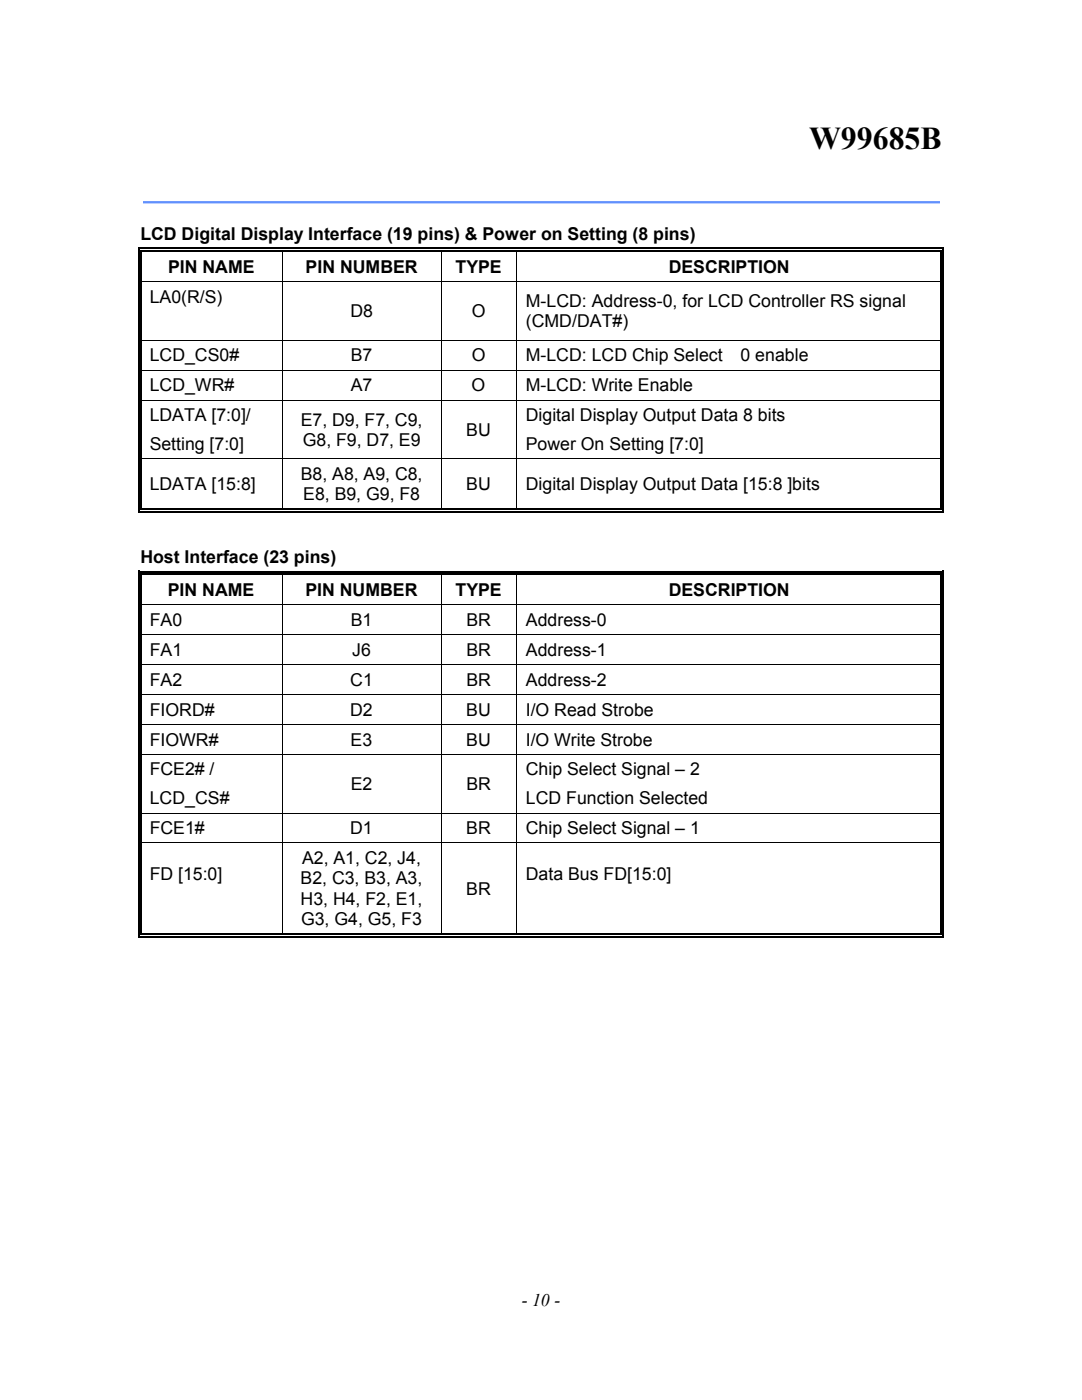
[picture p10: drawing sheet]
<svg xmlns="http://www.w3.org/2000/svg" width="216mm" height="279mm" viewBox="0 0 216 279" stroke-linecap="round" stroke-linejoin="round" font-family="sans-serif">
<defs><g id="words">
<text font-size="6.3" x="161.5" y="29.8">W99685B</text>
<g font-size="3.5">
<text x="28" y="47.8">LCD Digital Display Interface (19 pins) &amp; Power on Setting (8 pins)</text>
<text x="33.5" y="54.5">PIN NAME</text>
<text x="61" y="54.5">PIN NUMBER</text>
<text x="90.9" y="54.5">TYPE</text>
<text x="133.4" y="54.5">DESCRIPTION</text>
<text x="29.9" y="60.4">LA0(R/S)</text>
<text x="69.9" y="63.3">D8</text>
<text x="94.1" y="63.3">O</text>
<text x="104.9" y="61.3">M-LCD: Address-0, for LCD Controller RS signal</text>
<text x="104.9" y="65.3">(CMD/DAT#)</text>
<text x="29.9" y="72.1">LCD_CS0#</text>
<text x="70" y="72.1">B7</text>
<text x="94.1" y="72.1">O</text>
<text x="104.9" y="72.1">M-LCD: LCD Chip Select</text>
<text x="147.8" y="72.1">0 enable</text>
<text x="29.9" y="78.1">LCD_WR#</text>
<text x="70" y="78.1">A7</text>
<text x="94.1" y="78.1">O</text>
<text x="104.9" y="78.1">M-LCD: Write Enable</text>
<text x="29.9" y="84.1">LDATA [7:0]/</text>
<text x="29.9" y="89.8">Setting [7:0]</text>
<text x="60" y="84.9">E7, D9, F7, C9,</text>
<text x="60.4" y="89">G8, F9, D7, E9</text>
<text x="93" y="87">BU</text>
<text x="104.9" y="84.1">Digital Display Output Data 8 bits</text>
<text x="104.9" y="89.8">Power On Setting [7:0]</text>
<text x="60" y="95.8">B8, A8, A9, C8,</text>
<text x="29.9" y="97.8">LDATA [15:8]</text>
<text x="60.5" y="99.9">E8, B9, G9, F8</text>
<text x="93" y="97.8">BU</text>
<text x="104.9" y="97.8">Digital Display Output Data [15:8 ]bits</text>
<text x="28" y="112.3">Host Interface (23 pins)</text>
<text x="33.5" y="119">PIN NAME</text>
<text x="60.9" y="119">PIN NUMBER</text>
<text x="90.9" y="119">TYPE</text>
<text x="133.4" y="119">DESCRIPTION</text>
<text x="29.9" y="124.9">FA0</text>
<text x="70" y="124.9">B1</text>
<text x="93.1" y="124.9">BR</text>
<text x="104.9" y="124.9">Address-0</text>
<text x="29.9" y="130.9">FA1</text>
<text x="70.3" y="130.9">J6</text>
<text x="93.1" y="130.9">BR</text>
<text x="104.9" y="130.9">Address-1</text>
<text x="29.9" y="136.8">FA2</text>
<text x="69.9" y="136.8">C1</text>
<text x="93.1" y="136.8">BR</text>
<text x="104.9" y="136.8">Address-2</text>
<text x="29.9" y="142.8">FIORD#</text>
<text x="69.9" y="142.8">D2</text>
<text x="93" y="142.8">BU</text>
<text x="104.9" y="142.8">I/O Read Strobe</text>
<text x="29.9" y="148.8">FIOWR#</text>
<text x="70" y="148.8">E3</text>
<text x="93" y="148.8">BU</text>
<text x="104.9" y="148.8">I/O Write Strobe</text>
<text x="29.9" y="154.7">FCE2# /</text>
<text x="104.9" y="154.7">Chip Select Signal – 2</text>
<text x="29.9" y="160.5">LCD_CS#</text>
<text x="70" y="157.6">E2</text>
<text x="93.1" y="157.6">BR</text>
<text x="104.9" y="160.5">LCD Function Selected</text>
<text x="29.9" y="166.5">FCE1#</text>
<text x="69.9" y="166.5">D1</text>
<text x="93" y="166.5">BR</text>
<text x="104.9" y="166.5">Chip Select Signal – 1</text>
<text x="60.3" y="172.4">A2, A1, C2, J4,</text>
<text x="29.9" y="175.7">FD [15:0]</text>
<text x="60" y="176.5">B2, C3, B3, A3,</text>
<text x="93" y="178.5">BR</text>
<text x="104.9" y="175.7">Data Bus FD[15:0]</text>
<text x="60" y="180.6">H3, H4, F2, E1,</text>
<text x="60.1" y="184.6">G3, G4, G5, F3</text>
<text x="104.1" y="260.6">- 10 -</text>
</g>
</g></defs>
<path d="M28.5 40.4h159.1" fill="none" stroke="#6190fd" stroke-width=".46"/>
<g fill="#000">
<path d="M27.6 49.4h.2v.8h-.2zM27.6 49.4h.7v.3h-.7zM27.6 56.1h.2v.2h-.2zM28.1 50h.2v.2h-.2zM28.1 56.1h.2v.2h-.2zM56.3 50.2h.1zM56.3 49.4h.7v.3h-.7zM56.3 50h.7v.2h-.7zM87.9 50.2h.2zM87.9 49.4h.8v.3h-.8zM87.9 50h.8v.2h-.8zM102.9 50.2h.2z"/>
<path d="M102.9 49.4h.8v.3h-.8zM102.9 50h.8v.2h-.8zM187.6 49.4h.8v.3h-.8zM187.6 50h.3v.2h-.3zM187.6 56.1h.3v.2h-.3zM188.1 49.4h.3v.8h-.3zM188.1 56.1h.3v.2h-.3zM27.6 67.8h.2v.2h-.2zM27.6 73.8h.2v.2h-.2zM27.6 79.8h.2v.1h-.2zM28.1 67.8h.2v.2h-.2zM28.1 73.8h.2v.2h-.2z"/>
<path d="M28.1 79.8h.2v.1h-.2zM187.6 67.8h.3v.2h-.3zM187.6 73.8h.3v.2h-.3zM187.6 79.8h.3v.1h-.3zM188.1 67.8h.3v.2h-.3zM188.1 73.8h.3v.2h-.3zM188.1 79.8h.3v.1h-.3zM27.6 91.5h.2v.2h-.2zM28.1 91.5h.2v.2h-.2zM187.6 91.5h.3v.2h-.3zM188.1 91.5h.3v.2h-.3zM27.6 102h.7v.3h-.7z"/>
<path d="M27.6 113.9h.2v.8h-.2zM27.6 113.9h.7v.3h-.7zM28.1 101.5h.2v.3h-.2zM28.1 114.4h.2v.3h-.2zM56.2 114.7h.2zM56.2 113.9h.8v.3h-.8zM56.2 114.4h.8v.3h-.8zM56.3 101.5h.7v.3h-.7zM87.9 101.5h.8v.3h-.8zM87.9 114.7h.2zM87.9 113.9h.8v.3h-.8zM87.9 114.4h.8v.3h-.8z"/>
<path d="M102.9 101.5h.8v.3h-.8zM102.9 114.7h.2zM102.9 113.9h.8v.3h-.8zM102.9 114.4h.8v.3h-.8zM187.6 102h.8v.3h-.8zM187.6 101.5h.3v.3h-.3zM187.6 113.9h.8v.3h-.8zM187.6 114.4h.3v.3h-.3zM188.1 101.5h.3v.8h-.3zM188.1 113.9h.3v.8h-.3zM27.6 120.6h.2v.2h-.2zM27.6 126.6h.2v.1h-.2z"/>
<path d="M27.6 132.5h.2v.2h-.2zM27.6 138.5h.2v.2h-.2zM28.1 120.6h.2v.2h-.2zM28.1 126.6h.2v.1h-.2zM28.1 132.5h.2v.2h-.2zM28.1 138.5h.2v.2h-.2zM187.6 120.6h.3v.2h-.3zM187.6 126.6h.3v.1h-.3zM187.6 132.5h.3v.2h-.3zM187.6 138.5h.3v.2h-.3zM188.1 120.6h.3v.2h-.3zM188.1 126.6h.3v.1h-.3z"/>
<path d="M188.1 132.5h.3v.2h-.3zM188.1 138.5h.3v.2h-.3zM27.6 144.5h.2v.2h-.2zM27.6 150.5h.2v.1h-.2zM28.1 144.5h.2v.2h-.2zM28.1 150.5h.2v.1h-.2zM187.6 144.5h.3v.2h-.3zM187.6 150.5h.3v.1h-.3zM188.1 144.5h.3v.2h-.3zM188.1 150.5h.3v.1h-.3zM27.6 162.2h.2v.1h-.2zM27.6 168.1h.2v.2h-.2z"/>
<path d="M28.1 162.2h.2v.1h-.2zM28.1 168.1h.2v.2h-.2zM187.6 162.2h.3v.1h-.3zM187.6 168.1h.3v.2h-.3zM188.1 162.2h.3v.1h-.3zM188.1 168.1h.3v.2h-.3zM27.6 186.8h.7v.3h-.7zM28.1 186.3h.2v.3h-.2zM56.2 186.3h.8v.3h-.8zM87.9 186.3h.8v.3h-.8zM102.9 186.3h.8v.3h-.8zM187.6 186.8h.8v.3h-.8z"/>
<path d="M187.6 186.3h.3v.3h-.3zM188.1 186.3h.3v.8h-.3z"/>
</g>
<g fill="none" stroke="#000" stroke-width=".25">
<path d="M27.7 50.2v5.9M27.7 56.3v11.5M28.2 50.2v5.9M28.2 56.3v11.5M28.3 49.6h28M28.3 50.1h28M57 49.6h30.9M57 50.1h30.9M88.7 49.6h14.2M88.7 50.1h14.2M103.7 49.6h83.9M103.7 50.1h83.9"/>
<path d="M187.7 50.2v5.9M187.7 56.3v11.5M188.2 50.2v5.9M188.2 56.3v11.5M27.7 68v5.8M27.7 74v5.8M27.7 79.9v11.6M28.2 68v5.8M28.2 74v5.8M28.2 79.9v11.6M187.7 68v5.8M187.7 74v5.8"/>
<path d="M187.7 79.9v11.6M188.2 68v5.8M188.2 74v5.8M188.2 79.9v11.6M27.7 91.7v10.6M28.2 91.7v9.8M187.7 91.7v9.8M188.2 91.7v9.8M27.7 114.7v5.9M28.2 114.7v5.9M28.3 102.2h159.3M28.3 101.7h28"/>
<path d="M28.3 114.1h27.9M28.3 114.6h27.9M57 114.1h30.9M57 114.6h30.9M57 101.7h30.9M88.7 101.7h14.2M88.7 114.1h14.2M88.7 114.6h14.2M103.7 101.7h83.9M103.7 114.1h83.9M103.7 114.6h83.9M187.7 114.7v5.9"/>
<path d="M188.2 114.7v5.9M27.7 120.8v5.8M27.7 126.7v5.8M27.7 132.7v5.8M27.7 138.7v5.8M28.2 120.8v5.8M28.2 126.7v5.8M28.2 132.7v5.8M28.2 138.7v5.8M187.7 120.8v5.8M187.7 126.7v5.8M187.7 132.7v5.8"/>
<path d="M187.7 138.7v5.8M188.2 120.8v5.8M188.2 126.7v5.8M188.2 132.7v5.8M188.2 138.7v5.8M27.7 144.7v5.8M27.7 150.6v11.6M28.2 144.7v5.8M28.2 150.6v11.6M187.7 144.7v5.8M187.7 150.6v11.6M188.2 144.7v5.8"/>
<path d="M188.2 150.6v11.6M27.7 162.3v5.8M27.7 168.3v18.8M28.2 162.3v5.8M28.2 168.3v18M187.7 162.3v5.8M187.7 168.3v18M188.2 162.3v5.8M188.2 168.3v18M28.3 186.9h159.3M28.3 186.4h27.9M57 186.4h30.9"/>
<path d="M88.7 186.4h14.2M103.7 186.4h83.9"/>
</g>
<g fill="none" stroke="#000" stroke-width=".2">
<path d="M28.3 56.2h159.3M56.3 50.2v5.9M56.3 56.3v11.5M88 50.2v5.9M88 56.3v11.5M103 50.2v5.9M103 56.3v11.5M28.3 67.9h159.3M28.3 73.9h159.3M28.3 79.9h159.3M56.3 68v5.8M56.3 74v5.8"/>
<path d="M56.3 79.9v11.6M88 68v5.8M88 74v5.8M88 79.9v11.6M103 68v5.8M103 74v5.8M103 79.9v11.6M28.3 91.6h159.3M56.3 91.7v9.8M88 91.7v9.8M103 91.7v9.8M56.3 114.7v5.9"/>
<path d="M88 114.7v5.9M103 114.7v5.9M28.3 120.7h159.3M28.3 126.7h159.3M28.3 132.6h159.3M28.3 138.6h159.3M56.3 120.8v5.8M56.3 126.7v5.8M56.3 132.7v5.8M56.3 138.7v5.8M88 120.8v5.8M88 126.7v5.8"/>
<path d="M88 132.7v5.8M88 138.7v5.8M103 120.8v5.8M103 126.7v5.8M103 132.7v5.8M103 138.7v5.8M28.3 144.6h159.3M28.3 150.5h159.3M56.3 144.7v5.8M56.3 150.6v11.6M88 144.7v5.8M88 150.6v11.6"/>
<path d="M103 144.7v5.8M103 150.6v11.6M28.3 162.3h159.3M28.3 168.2h159.3M56.3 162.3v5.8M56.3 168.3v18M88 162.3v5.8M88 168.3v18M103 162.3v5.8M103 168.3v18"/>
</g>
<use href="#words"/>
</svg>
